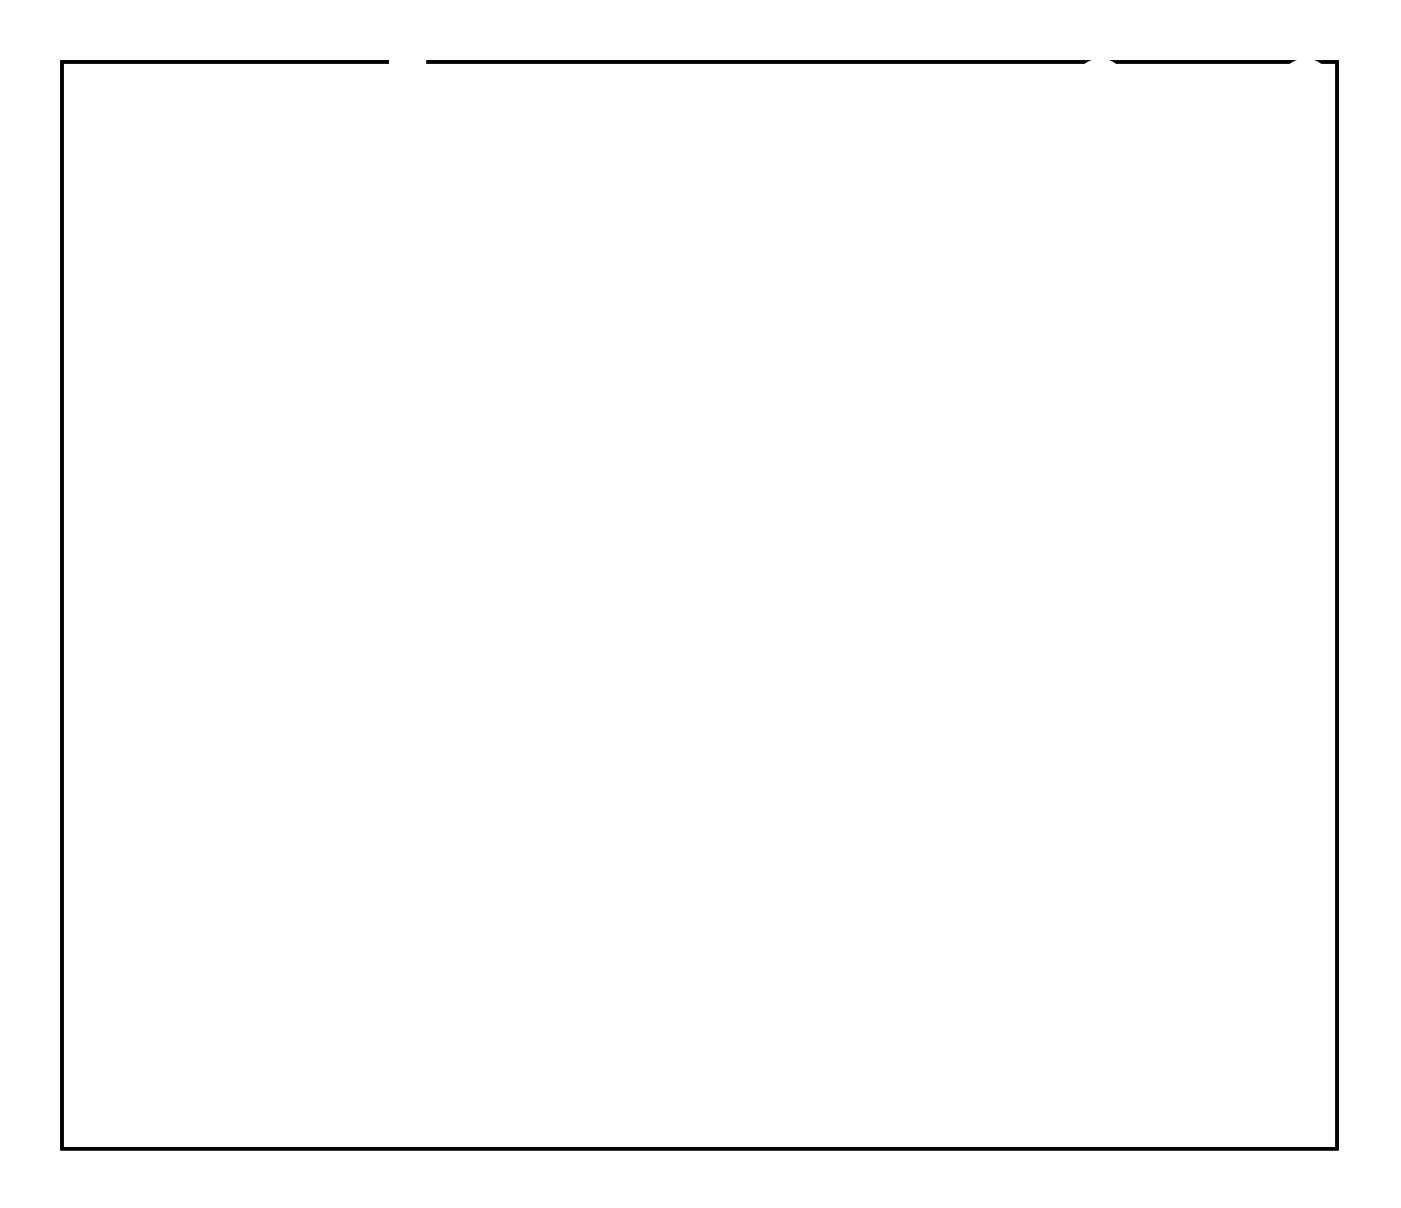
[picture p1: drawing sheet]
<svg xmlns="http://www.w3.org/2000/svg" width="82mm" height="71mm" viewBox="0 0 82 71" stroke-linecap="round" stroke-linejoin="round" font-family="sans-serif">
<path d="M3.6 3.6h74.8v63.8h-74.8z" fill="none" stroke="#000" stroke-width=".2"/>
<path d="M3.6 3.6v63.8h74.9v-63.8zM3.6 3.6h74.8v63.8h-74.8z" fill="#000"/>
<circle cx="54.9" cy="12.2" r=".35" fill="#fff"/>
<circle cx="54.9" cy="12.2" r=".35" fill="none" stroke="#fff" stroke-width=".55"/>
<circle cx="71.8" cy="9.7" r=".65" fill="#fff"/>
<circle cx="71.8" cy="9.7" r=".65" fill="none" stroke="#fff" stroke-width=".64" stroke-linecap="butt"/>
<circle cx="69.3" cy="9.7" r=".65" fill="#fff"/>
<circle cx="69.3" cy="9.7" r=".65" fill="none" stroke="#fff" stroke-width=".64" stroke-linecap="butt"/>
<circle cx="69.3" cy="7.7" r=".65" fill="#fff"/>
<circle cx="69.3" cy="7.7" r=".65" fill="none" stroke="#fff" stroke-width=".64" stroke-linecap="butt"/>
<circle cx="71.8" cy="7.7" r=".65" fill="#fff"/>
<circle cx="71.8" cy="7.7" r=".65" fill="none" stroke="#fff" stroke-width=".64" stroke-linecap="butt"/>
<circle cx="76.6" cy="5" r="1.27" fill="#fff"/>
<circle cx="76.6" cy="5" r="1.27" fill="none" stroke="#fff" stroke-width=".51"/>
<circle cx="64.6" cy="5" r="1.27" fill="#fff"/>
<circle cx="64.6" cy="5" r="1.27" fill="none" stroke="#fff" stroke-width=".51"/>
<path d="M20.7 57.6h1.4v1.4h-1.4z" fill="#fff"/>
<path d="M20.7 57.6h1.4v1.4h-1.4z" fill="none" stroke="#fff" stroke-width=".76" stroke-linecap="butt"/>
<circle cx="21.4" cy="58.3" r=".7" fill="#fff"/>
<circle cx="21.4" cy="58.3" r=".7" fill="none" stroke="#fff" stroke-width=".76" stroke-linecap="butt"/>
<circle cx="21.4" cy="50.7" r=".7" fill="#fff"/>
<circle cx="21.4" cy="50.7" r=".7" fill="none" stroke="#fff" stroke-width=".76" stroke-linecap="butt"/>
<circle cx="18.8" cy="58.3" r=".7" fill="#fff"/>
<circle cx="18.8" cy="58.3" r=".7" fill="none" stroke="#fff" stroke-width=".76" stroke-linecap="butt"/>
<circle cx="18.8" cy="50.7" r=".7" fill="#fff"/>
<circle cx="18.8" cy="50.7" r=".7" fill="none" stroke="#fff" stroke-width=".76" stroke-linecap="butt"/>
<circle cx="16.3" cy="58.3" r=".7" fill="#fff"/>
<circle cx="16.3" cy="58.3" r=".7" fill="none" stroke="#fff" stroke-width=".76" stroke-linecap="butt"/>
<circle cx="16.3" cy="50.7" r=".7" fill="#fff"/>
<circle cx="16.3" cy="50.7" r=".7" fill="none" stroke="#fff" stroke-width=".76" stroke-linecap="butt"/>
<circle cx="13.8" cy="58.3" r=".7" fill="#fff"/>
<circle cx="13.8" cy="58.3" r=".7" fill="none" stroke="#fff" stroke-width=".76" stroke-linecap="butt"/>
<circle cx="13.8" cy="50.7" r=".7" fill="#fff"/>
<circle cx="13.8" cy="50.7" r=".7" fill="none" stroke="#fff" stroke-width=".76" stroke-linecap="butt"/>
<circle cx="39.2" cy="58.3" r=".7" fill="#fff"/>
<circle cx="39.2" cy="58.3" r=".7" fill="none" stroke="#fff" stroke-width=".76" stroke-linecap="butt"/>
<circle cx="29" cy="58.3" r=".7" fill="#fff"/>
<circle cx="29" cy="58.3" r=".7" fill="none" stroke="#fff" stroke-width=".76" stroke-linecap="butt"/>
<circle cx="41.7" cy="22.7" r=".7" fill="#fff"/>
<circle cx="41.7" cy="22.7" r=".7" fill="none" stroke="#fff" stroke-width=".76" stroke-linecap="butt"/>
<circle cx="41.7" cy="12.6" r=".7" fill="#fff"/>
<circle cx="41.7" cy="12.6" r=".7" fill="none" stroke="#fff" stroke-width=".76" stroke-linecap="butt"/>
<circle cx="39.2" cy="63.4" r=".7" fill="#fff"/>
<circle cx="39.2" cy="63.4" r=".7" fill="none" stroke="#fff" stroke-width=".76" stroke-linecap="butt"/>
<circle cx="29" cy="63.4" r=".7" fill="#fff"/>
<circle cx="29" cy="63.4" r=".7" fill="none" stroke="#fff" stroke-width=".76" stroke-linecap="butt"/>
<circle cx="64.6" cy="53.2" r=".7" fill="#fff"/>
<circle cx="64.6" cy="53.2" r=".7" fill="none" stroke="#fff" stroke-width=".76" stroke-linecap="butt"/>
<circle cx="64.6" cy="43.1" r=".7" fill="#fff"/>
<circle cx="64.6" cy="43.1" r=".7" fill="none" stroke="#fff" stroke-width=".76" stroke-linecap="butt"/>
<circle cx="62" cy="53.2" r=".7" fill="#fff"/>
<circle cx="62" cy="53.2" r=".7" fill="none" stroke="#fff" stroke-width=".76" stroke-linecap="butt"/>
<circle cx="62" cy="43.1" r=".7" fill="#fff"/>
<circle cx="62" cy="43.1" r=".7" fill="none" stroke="#fff" stroke-width=".76" stroke-linecap="butt"/>
<path d="M61.3 16.9h1.5v1.5h-1.5z" fill="#fff"/>
<path d="M61.3 16.9h1.5v1.5h-1.5z" fill="none" stroke="#fff" stroke-width=".76" stroke-linecap="butt"/>
<circle cx="62" cy="17.7" r=".74" fill="#fff"/>
<circle cx="62" cy="17.7" r=".74" fill="none" stroke="#fff" stroke-width=".76" stroke-linecap="butt"/>
<circle cx="62" cy="20.2" r=".74" fill="#fff"/>
<circle cx="62" cy="20.2" r=".74" fill="none" stroke="#fff" stroke-width=".76" stroke-linecap="butt"/>
<circle cx="62" cy="22.7" r=".74" fill="#fff"/>
<circle cx="62" cy="22.7" r=".74" fill="none" stroke="#fff" stroke-width=".76" stroke-linecap="butt"/>
<circle cx="56.9" cy="10" r=".7" fill="#fff"/>
<circle cx="56.9" cy="10" r=".7" fill="none" stroke="#fff" stroke-width=".76" stroke-linecap="butt"/>
<circle cx="46.8" cy="10" r=".7" fill="#fff"/>
<circle cx="46.8" cy="10" r=".7" fill="none" stroke="#fff" stroke-width=".76" stroke-linecap="butt"/>
<path d="M56.2 17h1.4v1.4h-1.4z" fill="#fff"/>
<path d="M56.2 17h1.4v1.4h-1.4z" fill="none" stroke="#fff" stroke-width=".76" stroke-linecap="butt"/>
<circle cx="56.9" cy="17.7" r=".7" fill="#fff"/>
<circle cx="56.9" cy="17.7" r=".7" fill="none" stroke="#fff" stroke-width=".76" stroke-linecap="butt"/>
<circle cx="49.3" cy="17.7" r=".7" fill="#fff"/>
<circle cx="49.3" cy="17.7" r=".7" fill="none" stroke="#fff" stroke-width=".76" stroke-linecap="butt"/>
<circle cx="56.9" cy="20.2" r=".7" fill="#fff"/>
<circle cx="56.9" cy="20.2" r=".7" fill="none" stroke="#fff" stroke-width=".76" stroke-linecap="butt"/>
<circle cx="49.3" cy="20.2" r=".7" fill="#fff"/>
<circle cx="49.3" cy="20.2" r=".7" fill="none" stroke="#fff" stroke-width=".76" stroke-linecap="butt"/>
<circle cx="56.9" cy="22.7" r=".7" fill="#fff"/>
<circle cx="56.9" cy="22.7" r=".7" fill="none" stroke="#fff" stroke-width=".76" stroke-linecap="butt"/>
<circle cx="49.3" cy="22.7" r=".7" fill="#fff"/>
<circle cx="49.3" cy="22.7" r=".7" fill="none" stroke="#fff" stroke-width=".76" stroke-linecap="butt"/>
<circle cx="56.9" cy="25.3" r=".7" fill="#fff"/>
<circle cx="56.9" cy="25.3" r=".7" fill="none" stroke="#fff" stroke-width=".76" stroke-linecap="butt"/>
<circle cx="49.3" cy="25.3" r=".7" fill="#fff"/>
<circle cx="49.3" cy="25.3" r=".7" fill="none" stroke="#fff" stroke-width=".76" stroke-linecap="butt"/>
<circle cx="56.9" cy="27.8" r=".7" fill="#fff"/>
<circle cx="56.9" cy="27.8" r=".7" fill="none" stroke="#fff" stroke-width=".76" stroke-linecap="butt"/>
<circle cx="49.3" cy="27.8" r=".7" fill="#fff"/>
<circle cx="49.3" cy="27.8" r=".7" fill="none" stroke="#fff" stroke-width=".76" stroke-linecap="butt"/>
<circle cx="56.9" cy="30.4" r=".7" fill="#fff"/>
<circle cx="56.9" cy="30.4" r=".7" fill="none" stroke="#fff" stroke-width=".76" stroke-linecap="butt"/>
<circle cx="49.3" cy="30.4" r=".7" fill="#fff"/>
<circle cx="49.3" cy="30.4" r=".7" fill="none" stroke="#fff" stroke-width=".76" stroke-linecap="butt"/>
<circle cx="56.9" cy="32.9" r=".7" fill="#fff"/>
<circle cx="56.9" cy="32.9" r=".7" fill="none" stroke="#fff" stroke-width=".76" stroke-linecap="butt"/>
<circle cx="49.3" cy="32.9" r=".7" fill="#fff"/>
<circle cx="49.3" cy="32.9" r=".7" fill="none" stroke="#fff" stroke-width=".76" stroke-linecap="butt"/>
<circle cx="56.9" cy="35.4" r=".7" fill="#fff"/>
<circle cx="56.9" cy="35.4" r=".7" fill="none" stroke="#fff" stroke-width=".76" stroke-linecap="butt"/>
<circle cx="49.3" cy="35.4" r=".7" fill="#fff"/>
<circle cx="49.3" cy="35.4" r=".7" fill="none" stroke="#fff" stroke-width=".76" stroke-linecap="butt"/>
<circle cx="56.9" cy="38" r=".7" fill="#fff"/>
<circle cx="56.9" cy="38" r=".7" fill="none" stroke="#fff" stroke-width=".76" stroke-linecap="butt"/>
<circle cx="49.3" cy="38" r=".7" fill="#fff"/>
<circle cx="49.3" cy="38" r=".7" fill="none" stroke="#fff" stroke-width=".76" stroke-linecap="butt"/>
<circle cx="56.9" cy="40.5" r=".7" fill="#fff"/>
<circle cx="56.9" cy="40.5" r=".7" fill="none" stroke="#fff" stroke-width=".76" stroke-linecap="butt"/>
<circle cx="49.3" cy="40.5" r=".7" fill="#fff"/>
<circle cx="49.3" cy="40.5" r=".7" fill="none" stroke="#fff" stroke-width=".76" stroke-linecap="butt"/>
<circle cx="56.9" cy="43.1" r=".7" fill="#fff"/>
<circle cx="56.9" cy="43.1" r=".7" fill="none" stroke="#fff" stroke-width=".76" stroke-linecap="butt"/>
<circle cx="49.3" cy="43.1" r=".7" fill="#fff"/>
<circle cx="49.3" cy="43.1" r=".7" fill="none" stroke="#fff" stroke-width=".76" stroke-linecap="butt"/>
<circle cx="56.9" cy="45.6" r=".7" fill="#fff"/>
<circle cx="56.9" cy="45.6" r=".7" fill="none" stroke="#fff" stroke-width=".76" stroke-linecap="butt"/>
<circle cx="49.3" cy="45.6" r=".7" fill="#fff"/>
<circle cx="49.3" cy="45.6" r=".7" fill="none" stroke="#fff" stroke-width=".76" stroke-linecap="butt"/>
<circle cx="56.9" cy="48.1" r=".7" fill="#fff"/>
<circle cx="56.9" cy="48.1" r=".7" fill="none" stroke="#fff" stroke-width=".76" stroke-linecap="butt"/>
<circle cx="49.3" cy="48.1" r=".7" fill="#fff"/>
<circle cx="49.3" cy="48.1" r=".7" fill="none" stroke="#fff" stroke-width=".76" stroke-linecap="butt"/>
<circle cx="56.9" cy="50.7" r=".7" fill="#fff"/>
<circle cx="56.9" cy="50.7" r=".7" fill="none" stroke="#fff" stroke-width=".76" stroke-linecap="butt"/>
<circle cx="49.3" cy="50.7" r=".7" fill="#fff"/>
<circle cx="49.3" cy="50.7" r=".7" fill="none" stroke="#fff" stroke-width=".76" stroke-linecap="butt"/>
<circle cx="72.2" cy="40.3" r=".65" fill="#fff"/>
<circle cx="72.2" cy="40.3" r=".65" fill="none" stroke="#fff" stroke-width=".75" stroke-linecap="butt"/>
<circle cx="72.2" cy="35.4" r=".65" fill="#fff"/>
<circle cx="72.2" cy="35.4" r=".65" fill="none" stroke="#fff" stroke-width=".75" stroke-linecap="butt"/>
<circle cx="67.1" cy="22.7" r=".64" fill="#fff"/>
<circle cx="67.1" cy="22.7" r=".64" fill="none" stroke="#fff" stroke-width=".76" stroke-linecap="butt"/>
<circle cx="67.1" cy="27.8" r=".64" fill="#fff"/>
<circle cx="67.1" cy="27.8" r=".64" fill="none" stroke="#fff" stroke-width=".76" stroke-linecap="butt"/>
<circle cx="72.2" cy="22.7" r=".64" fill="#fff"/>
<circle cx="72.2" cy="22.7" r=".64" fill="none" stroke="#fff" stroke-width=".76" stroke-linecap="butt"/>
<circle cx="72.2" cy="27.8" r=".64" fill="#fff"/>
<circle cx="72.2" cy="27.8" r=".64" fill="none" stroke="#fff" stroke-width=".76" stroke-linecap="butt"/>
<circle cx="25.8" cy="9.9" r=".76" fill="#fff"/>
<circle cx="25.8" cy="9.9" r=".76" fill="none" stroke="#fff" stroke-width=".66" stroke-linecap="butt"/>
<path d="M25.1 9.2a.97 .97 0 0 0-.2 1 .97 .97 0 0 0 .9 .6h1.9a.97 .97 0 0 0 1-.9 .97 .97 0 0 0-1-1h-1.9l-.4 .1zM25.2 9.9a.56 .56 0 0 1 1.1 0 .56 .56 0 0 1-1.1 0z" fill="#fff"/>
<g fill="none" stroke="#fff" stroke-width=".25">
<path d="M25.1 9.2l.3-.2 .4-.1h1.9a.97 .97 0 0 1 1 1 .97 .97 0 0 1-1 .9h-1.9a.97 .97 0 0 1-.9-.6 .97 .97 0 0 1 .2-1z"/>
<circle cx="25.8" cy="9.9" r=".56"/>
</g>
<circle cx="22.1" cy="9.9" r=".76" fill="#fff"/>
<circle cx="22.1" cy="9.9" r=".76" fill="none" stroke="#fff" stroke-width=".66" stroke-linecap="butt"/>
<path d="M19.5 9.2a.97 .97 0 0 0-.3 1 .97 .97 0 0 0 .9 .6h2a.97 .97 0 0 0 .9-.9 .97 .97 0 0 0-.9-1h-2l-.3 .1zM21.5 9.9a.56 .56 0 0 1 1.1 0 .56 .56 0 0 1-1.1 0z" fill="#fff"/>
<g fill="none" stroke="#fff" stroke-width=".25">
<path d="M19.5 9.2l.3-.2 .3-.1h2a.97 .97 0 0 1 .9 1 .97 .97 0 0 1-.9 .9h-2a.97 .97 0 0 1-.9-.6 .97 .97 0 0 1 .3-1z"/>
<circle cx="22.1" cy="9.9" r=".56"/>
</g>
<circle cx="23.9" cy="5" r=".76" fill="#fff"/>
<circle cx="23.9" cy="5" r=".76" fill="none" stroke="#fff" stroke-width=".66" stroke-linecap="butt"/>
<path d="M23.2 2.3l-.2 .4-.1 .3v2a.97 .97 0 0 0 1 .9 .97 .97 0 0 0 1-.9v-2a.97 .97 0 0 0-.6-.9 .97 .97 0 0 0-1.1 .2zM23.4 5a.56 .56 0 0 1 1.1 0 .56 .56 0 0 1-1.1 0z" fill="#fff"/>
<g fill="none" stroke="#fff" stroke-width=".25">
<path d="M23.2 2.3a.97 .97 0 0 1 1.1-.2 .97 .97 0 0 1 .6 .9v2a.97 .97 0 0 1-1 .9 .97 .97 0 0 1-1-.9v-2l.1-.3z"/>
<circle cx="23.9" cy="5" r=".56"/>
</g>
<circle cx="23.9" cy="11.9" r=".76" fill="#fff"/>
<circle cx="23.9" cy="11.9" r=".76" fill="none" stroke="#fff" stroke-width=".66" stroke-linecap="butt"/>
<path d="M23.2 11.2l-.2 .3-.1 .4v1.9a.97 .97 0 0 0 1 1 .97 .97 0 0 0 1-1v-1.9a.97 .97 0 0 0-.6-.9 .97 .97 0 0 0-1.1 .2zM23.4 11.9a.56 .56 0 0 1 1.1 0 .56 .56 0 0 1-1.1 0z" fill="#fff"/>
<g fill="none" stroke="#fff" stroke-width=".25">
<path d="M23.2 11.2a.97 .97 0 0 1 1.1-.2 .97 .97 0 0 1 .6 .9v1.9a.97 .97 0 0 1-1 1 .97 .97 0 0 1-1-1v-1.9l.1-.4z"/>
<circle cx="23.9" cy="11.9" r=".56"/>
</g>
<circle cx="23.9" cy="7.4" r=".6" fill="#fff"/>
<circle cx="23.9" cy="7.4" r=".6" fill="none" stroke="#fff" stroke-width=".25"/>
<path d="M35.9 14.4h1.4v1.4h-1.4z" fill="#fff"/>
<path d="M35.9 14.4h1.4v1.4h-1.4z" fill="none" stroke="#fff" stroke-width=".69" stroke-linecap="butt"/>
<circle cx="36.6" cy="15.1" r=".72" fill="#fff"/>
<circle cx="36.6" cy="15.1" r=".72" fill="none" stroke="#fff" stroke-width=".69" stroke-linecap="butt"/>
<circle cx="36.6" cy="17.7" r=".72" fill="#fff"/>
<circle cx="36.6" cy="17.7" r=".72" fill="none" stroke="#fff" stroke-width=".69" stroke-linecap="butt"/>
<circle cx="36.6" cy="20.2" r=".72" fill="#fff"/>
<circle cx="36.6" cy="20.2" r=".72" fill="none" stroke="#fff" stroke-width=".69" stroke-linecap="butt"/>
<circle cx="36.6" cy="22.7" r=".72" fill="#fff"/>
<circle cx="36.6" cy="22.7" r=".72" fill="none" stroke="#fff" stroke-width=".69" stroke-linecap="butt"/>
<circle cx="36.6" cy="25.3" r=".72" fill="#fff"/>
<circle cx="36.6" cy="25.3" r=".72" fill="none" stroke="#fff" stroke-width=".69" stroke-linecap="butt"/>
<circle cx="36.6" cy="27.8" r=".72" fill="#fff"/>
<circle cx="36.6" cy="27.8" r=".72" fill="none" stroke="#fff" stroke-width=".69" stroke-linecap="butt"/>
<path d="M68.9 60.1h1.5v1.5h-1.5z" fill="#fff"/>
<path d="M68.9 60.1h1.5v1.5h-1.5z" fill="none" stroke="#fff" stroke-width=".69" stroke-linecap="butt"/>
<circle cx="69.6" cy="60.8" r=".72" fill="#fff"/>
<circle cx="69.6" cy="60.8" r=".72" fill="none" stroke="#fff" stroke-width=".69" stroke-linecap="butt"/>
<circle cx="67.1" cy="60.8" r=".72" fill="#fff"/>
<circle cx="67.1" cy="60.8" r=".72" fill="none" stroke="#fff" stroke-width=".69" stroke-linecap="butt"/>
<circle cx="64.6" cy="60.8" r=".72" fill="#fff"/>
<circle cx="64.6" cy="60.8" r=".72" fill="none" stroke="#fff" stroke-width=".69" stroke-linecap="butt"/>
<circle cx="62" cy="60.8" r=".72" fill="#fff"/>
<circle cx="62" cy="60.8" r=".72" fill="none" stroke="#fff" stroke-width=".69" stroke-linecap="butt"/>
<circle cx="59.5" cy="60.8" r=".72" fill="#fff"/>
<circle cx="59.5" cy="60.8" r=".72" fill="none" stroke="#fff" stroke-width=".69" stroke-linecap="butt"/>
<circle cx="56.9" cy="60.8" r=".72" fill="#fff"/>
<circle cx="56.9" cy="60.8" r=".72" fill="none" stroke="#fff" stroke-width=".69" stroke-linecap="butt"/>
<circle cx="72.2" cy="15.1" r=".64" fill="#fff"/>
<circle cx="72.2" cy="15.1" r=".64" fill="none" stroke="#fff" stroke-width=".76" stroke-linecap="butt"/>
<circle cx="74.7" cy="15.1" r=".64" fill="#fff"/>
<circle cx="74.7" cy="15.1" r=".64" fill="none" stroke="#fff" stroke-width=".76" stroke-linecap="butt"/>
</svg>
